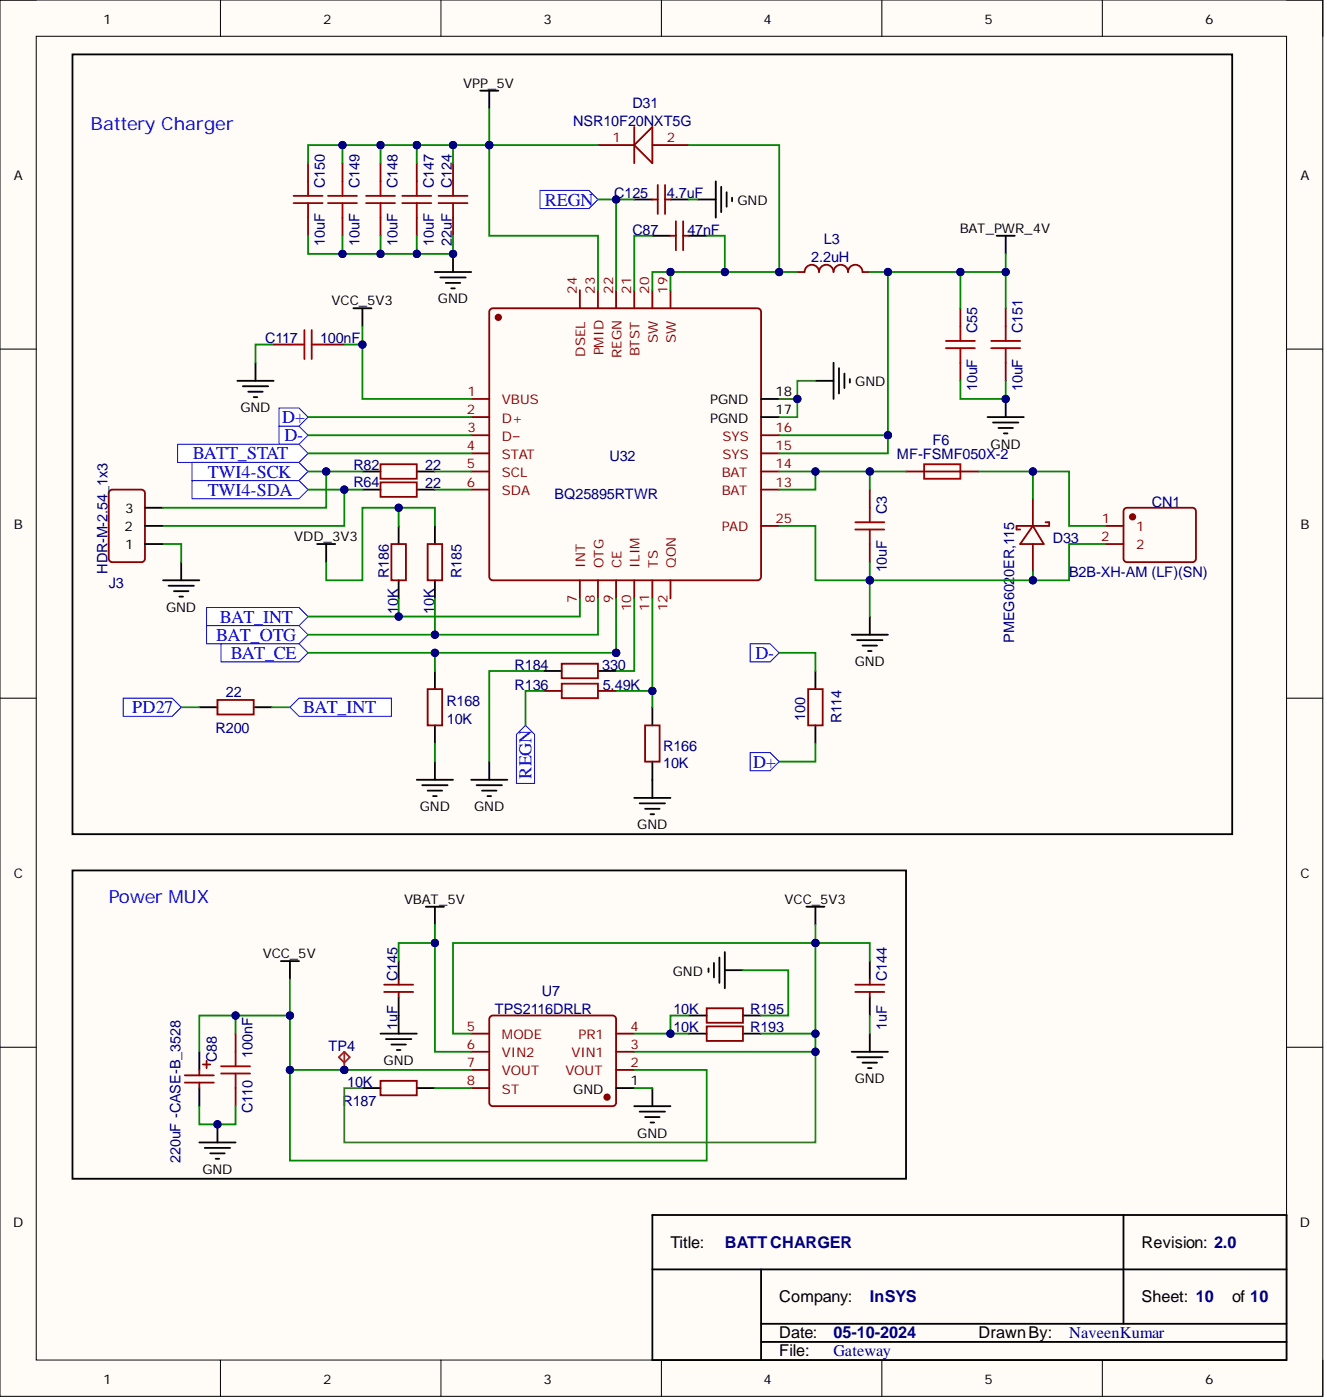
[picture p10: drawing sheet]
<svg xmlns="http://www.w3.org/2000/svg" width="185mm" height="195mm" viewBox="0 0 185 195" stroke-linecap="round" stroke-linejoin="round" font-family="sans-serif">
<defs><g id="words">
<g font-size="2.5" fill="#00f">
<text x="12.6" y="18.1">Battery Charger</text>
<text x="76" y="28.7">REGN</text>
<text x="39.4" y="59.1">D+</text>
<text x="26.9" y="64.1">BATT_STAT</text>
<text x="39.7" y="61.6">D-</text>
<text x="29" y="69.2">TWI4-SDA</text>
<text x="29" y="66.7">TWI4-SCK</text>
<text x="30.2" y="89.4">BAT_OTG</text>
<text x="30.7" y="86.9">BAT_INT</text>
<text x="32.2" y="92">BAT_CE</text>
<text x="105.5" y="92">D-</text>
<text x="18.5" y="99.6">PD27</text>
<text x="42.3" y="99.6">BAT_INT</text>
<text x="105.1" y="107.2">D+</text>
<text x="74.2" y="108.7" transform="rotate(-90 74.2 108.7)">REGN</text>
<text x="15.2" y="126.1">Power MUX</text>
</g>
<g font-size="2.3">
<text x="93.6" y="174.2">Title:</text>
<text x="159.3" y="174.2">Revision: 2.0</text>
<text x="108.8" y="181.8">Company:</text>
<text x="159.3" y="181.8">Sheet: 10</text>
<text x="172" y="181.8">of 10</text>
<text x="108.8" y="186.8">Date:</text>
<text x="108.8" y="189.4">File:</text>
<text x="136.6" y="186.8">DrawnBy:</text>
</g>
<g font-size="2.3" fill="#000080">
<text x="101.2" y="174.2">BATTCHARGER</text>
<text x="121.4" y="181.8">InSYS</text>
<text x="116.3" y="189.4">Gateway</text>
<text x="116.3" y="186.8">05-10-2024</text>
<text x="149.2" y="186.8">NaveenKumar</text>
</g>
<g font-size="2" fill="#000080">
<text x="80" y="17.6">NSR10F20NXT5G</text>
<text x="88.3" y="15">D31</text>
<text x="45.4" y="26.2" transform="rotate(-90 45.4 26.2)">C150</text>
<text x="50.2" y="26.2" transform="rotate(-90 50.2 26.2)">C149</text>
<text x="55.5" y="26.2" transform="rotate(-90 55.5 26.2)">C148</text>
<text x="60.5" y="26.2" transform="rotate(-90 60.5 26.2)">C147</text>
<text x="63.1" y="26.2" transform="rotate(-90 63.1 26.2)">C124</text>
<text x="85.7" y="27.7">C125</text>
<text x="93.1" y="27.7">4.7uF</text>
<text x="45.4" y="34.3" transform="rotate(-90 45.4 34.3)">10uF</text>
<text x="50.2" y="34.3" transform="rotate(-90 50.2 34.3)">10uF</text>
<text x="55.5" y="34.3" transform="rotate(-90 55.5 34.3)">10uF</text>
<text x="60.5" y="34.3" transform="rotate(-90 60.5 34.3)">10uF</text>
<text x="63.1" y="34.3" transform="rotate(-90 63.1 34.3)">22uF</text>
<text x="88.3" y="32.7">C87</text>
<text x="95.9" y="32.7">47nF</text>
<text x="115" y="34.1">L3</text>
<text x="113.2" y="36.6">2.2uH</text>
<text x="37" y="47.9">C117</text>
<text x="44.7" y="47.9">100nF</text>
<text x="136.4" y="46.5" transform="rotate(-90 136.4 46.5)">C55</text>
<text x="142.7" y="46.5" transform="rotate(-90 142.7 46.5)">C151</text>
<text x="136.4" y="54.6" transform="rotate(-90 136.4 54.6)">10uF</text>
<text x="142.7" y="54.6" transform="rotate(-90 142.7 54.6)">10uF</text>
<text x="49.3" y="65.7">R82</text>
<text x="59.3" y="65.7">22</text>
<text x="85.1" y="64.4">U32</text>
<text x="125.2" y="64.1">MF-FSMF050X-2</text>
<text x="130.2" y="62.1">F6</text>
<text x="49.3" y="67.9">R64</text>
<text x="59.3" y="68.2">22</text>
<text x="77.4" y="69.6">BQ25895RTWR</text>
<text x="123.8" y="71.8" transform="rotate(-90 123.8 71.8)">C3</text>
<text x="160.8" y="70.8">CN1</text>
<text x="146.9" y="75.8">D33</text>
<text x="15" y="80.1" transform="rotate(-90 15 80.1)">HDR-M-2.54_1x3</text>
<text x="15.2" y="82.1">J3</text>
<text x="54.3" y="80.7" transform="rotate(-90 54.3 80.7)">R186</text>
<text x="64.4" y="80.7" transform="rotate(-90 64.4 80.7)">R185</text>
<text x="123.8" y="79.9" transform="rotate(-90 123.8 79.9)">10uF</text>
<text x="141.5" y="80.5" transform="rotate(-90 141.5 80.5)">0ER,115</text>
<text x="149.2" y="80.6">B2B-XH-AM (LF)(SN)</text>
<text x="55.6" y="85.7" transform="rotate(-90 55.6 85.7)">10K</text>
<text x="60.6" y="85.7" transform="rotate(-90 60.6 85.7)">10K</text>
<text x="141.5" y="89.7" transform="rotate(-90 141.5 89.7)">PMEG602</text>
<text x="71.8" y="93.5">R184</text>
<text x="84" y="93.5">330</text>
<text x="31.5" y="97.3">22</text>
<text x="62.3" y="98.6">R168</text>
<text x="62.4" y="101.1">10K</text>
<text x="71.8" y="96.3">R136</text>
<text x="84.1" y="96.3">5.49K</text>
<text x="112.4" y="100.7" transform="rotate(-90 112.4 100.7)">100</text>
<text x="117.4" y="100.9" transform="rotate(-90 117.4 100.9)">R114</text>
<text x="30.1" y="102.4">R200</text>
<text x="92.6" y="104.9">R166</text>
<text x="92.6" y="107.2">10K</text>
<text x="55.5" y="137" transform="rotate(-90 55.5 137)">C145</text>
<text x="123.8" y="137" transform="rotate(-90 123.8 137)">C144</text>
<text x="55.5" y="143.8" transform="rotate(-90 55.5 143.8)">1uF</text>
<text x="69" y="141.6">TPS2116DRLR</text>
<text x="75.6" y="139.1">U7</text>
<text x="94" y="141.6">10K</text>
<text x="104.7" y="141.6">R195</text>
<text x="123.8" y="143.8" transform="rotate(-90 123.8 143.8)">1uF</text>
<text x="30.3" y="148.3" transform="rotate(-90 30.3 148.3)">C88</text>
<text x="35.2" y="147.7" transform="rotate(-90 35.2 147.7)">100nF</text>
<text x="45.9" y="146.7">TP4</text>
<text x="94" y="144.1">10K</text>
<text x="104.7" y="144.1">R193</text>
<text x="35.2" y="155.4" transform="rotate(-90 35.2 155.4)">C110</text>
<text x="47.8" y="154.3">R187</text>
<text x="48.5" y="151.7">10K</text>
<text x="25.2" y="162.4" transform="rotate(-90 25.2 162.4)">220uF -CASE-B_3528</text>
</g>
<g font-size="1.9">
<text x="14.4" y="3.3">1</text>
<text x="45.1" y="3.3">2</text>
<text x="75.9" y="3.3">3</text>
<text x="106.6" y="3.3">4</text>
<text x="137.4" y="3.3">5</text>
<text x="168.2" y="3.3">6</text>
<text x="64.7" y="12.2">VPP_5V</text>
<text x="1.9" y="25.1">A</text>
<text x="102.9" y="28.6">GND</text>
<text x="181.5" y="25.1">A</text>
<text x="134" y="32.5">BAT_PWR_4V</text>
<text x="46.3" y="42.6">VCC_5V3</text>
<text x="61.1" y="42.4">GND</text>
<text x="119.4" y="53.9">GND</text>
<text x="33.6" y="57.6">GND</text>
<text x="99.1" y="59">PGND</text>
<text x="99.1" y="56.5">PGND</text>
<text x="108.2" y="57.8">17</text>
<text x="108.2" y="55.3">18</text>
<text x="138.3" y="62.6">GND</text>
<text x="17.5" y="71.6">3</text>
<text x="1.9" y="73.8">B</text>
<text x="17.4" y="74.2">2</text>
<text x="17.5" y="76.7">1</text>
<text x="41.1" y="75.5">VDD_3V3</text>
<text x="181.5" y="73.8">B</text>
<text x="23.2" y="85.4">GND</text>
<text x="119.3" y="93">GND</text>
<text x="58.6" y="113.2">GND</text>
<text x="66.2" y="113.2">GND</text>
<text x="88.9" y="115.8">GND</text>
<text x="1.9" y="122.6">C</text>
<text x="181.5" y="122.6">C</text>
<text x="56.4" y="126.2">VBAT_5V</text>
<text x="109.5" y="126.2">VCC_5V3</text>
<text x="36.7" y="133.7">VCC_5V</text>
<text x="93.9" y="136.2">GND</text>
<text x="53.5" y="148.7">GND</text>
<text x="80" y="152.7">GND</text>
<text x="88" y="151.5">1</text>
<text x="119.3" y="151.2">GND</text>
<text x="88.9" y="158.8">GND</text>
<text x="28.2" y="163.9">GND</text>
<text x="1.9" y="171.3">D</text>
<text x="181.4" y="171.3">D</text>
<text x="14.4" y="193.2">1</text>
<text x="45.1" y="193.2">2</text>
<text x="75.9" y="193.2">3</text>
<text x="106.6" y="193.2">4</text>
<text x="137.4" y="193.2">5</text>
<text x="168.2" y="193.2">6</text>
</g>
<g font-size="1.9" fill="#800">
<text x="85.5" y="19.8">1</text>
<text x="93.1" y="19.8">2</text>
<text x="80.5" y="41" transform="rotate(-90 80.5 41)">24</text>
<text x="83" y="41" transform="rotate(-90 83 41)">23</text>
<text x="85.6" y="41" transform="rotate(-90 85.6 41)">22</text>
<text x="88.1" y="41" transform="rotate(-90 88.1 41)">21</text>
<text x="90.6" y="41" transform="rotate(-90 90.6 41)">20</text>
<text x="93.2" y="41" transform="rotate(-90 93.2 41)">19</text>
<text x="91.8" y="47.8" transform="rotate(-90 91.8 47.8)">SW</text>
<text x="94.3" y="47.8" transform="rotate(-90 94.3 47.8)">SW</text>
<text x="81.7" y="49.8" transform="rotate(-90 81.7 49.8)">DSEL</text>
<text x="84.2" y="49.6" transform="rotate(-90 84.2 49.6)">PMID</text>
<text x="86.7" y="50" transform="rotate(-90 86.7 50)">REGN</text>
<text x="89.3" y="49.7" transform="rotate(-90 89.3 49.7)">BTST</text>
<text x="65.2" y="57.8">2</text>
<text x="65.3" y="55.3">1</text>
<text x="70.1" y="56.5">VBUS</text>
<text x="70.1" y="59">D+</text>
<text x="65.2" y="62.9">4</text>
<text x="65.2" y="65.4">5</text>
<text x="65.3" y="60.3">3</text>
<text x="70.1" y="61.5">D–</text>
<text x="70.1" y="64">STAT</text>
<text x="100.8" y="64">SYS</text>
<text x="100.8" y="61.5">SYS</text>
<text x="108.2" y="65.4">14</text>
<text x="108.2" y="62.9">15</text>
<text x="108.2" y="60.3">16</text>
<text x="65.2" y="67.9">6</text>
<text x="70.1" y="66.6">SCL</text>
<text x="70.1" y="69.1">SDA</text>
<text x="100.7" y="69.1">BAT</text>
<text x="100.7" y="66.6">BAT</text>
<text x="108.2" y="67.9">13</text>
<text x="100.7" y="74.2">PAD</text>
<text x="108.2" y="73">25</text>
<text x="153.7" y="75.5">2</text>
<text x="153.8" y="73">1</text>
<text x="158.6" y="74.2">1</text>
<text x="158.6" y="76.7">2</text>
<text x="81.7" y="79.2" transform="rotate(-90 81.7 79.2)">INT</text>
<text x="84.2" y="79.2" transform="rotate(-90 84.2 79.2)">OTG</text>
<text x="86.7" y="79.2" transform="rotate(-90 86.7 79.2)">CE</text>
<text x="89.3" y="79.2" transform="rotate(-90 89.3 79.2)">ILIM</text>
<text x="91.8" y="79.2" transform="rotate(-90 91.8 79.2)">TS</text>
<text x="94.3" y="79.2" transform="rotate(-90 94.3 79.2)">QON</text>
<text x="80.5" y="84.1" transform="rotate(-90 80.5 84.1)">7</text>
<text x="83" y="84.1" transform="rotate(-90 83 84.1)">8</text>
<text x="85.6" y="84.1" transform="rotate(-90 85.6 84.1)">9</text>
<text x="88.1" y="85.3" transform="rotate(-90 88.1 85.3)">10</text>
<text x="90.6" y="85.2" transform="rotate(-90 90.6 85.2)">11</text>
<text x="93.2" y="85.3" transform="rotate(-90 93.2 85.3)">12</text>
<text x="65.2" y="143.9">5</text>
<text x="88" y="143.9">4</text>
<text x="65.2" y="146.4">6</text>
<text x="65.2" y="148.9">7</text>
<text x="70.1" y="145.1">MODE</text>
<text x="70.1" y="147.6">VIN2</text>
<text x="79.8" y="147.6">VIN1</text>
<text x="80.8" y="145.1">PR1</text>
<text x="88" y="148.9">2</text>
<text x="88" y="146.4">3</text>
<text x="65.2" y="151.5">8</text>
<text x="70.1" y="150.1">VOUT</text>
<text x="70.1" y="152.7">ST</text>
<text x="78.9" y="150.1">VOUT</text>
</g>
</g></defs>
<path d="M0 0h184.6v194.9h-184.6z" fill-rule="evenodd" fill="#fffcf8"/>
<path d="M0 0h184.6v194.9h-184.6z" fill="none" stroke="#000" stroke-width=".14"/>
<path d="M5.1 5.1h174.5v184.8h-174.5z" fill-rule="evenodd" fill="#fffcf8"/>
<g fill="none" stroke="#000" stroke-width=".14">
<path d="M0 0h5.1M5.1 5.1h174.5v184.8h-174.5zM30.8 0v5.1M61.5 0v5.1M92.3 0v5.1M123.1 0v5.1M153.9 0v5.1M179.6 0h5v5.1M0 48.7h5.1M179.6 48.7h5M0 97.5h5.1M179.6 97.5h5"/>
<path d="M0 146.2h5.1M179.6 146.2h5M30.8 189.9v5M61.5 189.9v5M92.3 189.9v5M123.1 189.9v5M153.9 189.9v5M184.6 189.9v5"/>
</g>
<path d="M157.1 71h9.6l.2 .4-.1 6.8-.4 .3-9.3-.1-.3-.4v-6.6z" fill="none" stroke="#800" stroke-width=".25"/>
<circle cx="158.1" cy="72.2" r=".38" fill="#800"/>
<g fill="none" stroke="#800" stroke-width=".25">
<path d="M43 22.8v2.5M43 30.4v2.5M47.8 22.8v2.5M47.8 30.4v2.5M53.1 22.8v2.5M53.1 30.4v2.5M58.2 22.8v2.5M58.2 30.4v2.5M111.3 38h1a1.01 1.01 0 0 1 1-1 1.01 1.01 0 0 1 1 1 1.01 1.01 0 0 1 1-1 1.01 1.01 0 0 1 1 1 1.01 1.01 0 0 1 1-1 1.01 1.01 0 0 1 1.1 1 1.01 1.01 0 0 1 1-1 1.01 1.01 0 0 1 1 1h1M37.9 48.1h2.6M45.5 48.1h2.6M134 43v2.6"/>
<path d="M134 50.6v2.6M140.4 43v2.6M140.4 50.6v2.6M15.4 68.4h4.3l.5 .2v9.4l-.2 .4-4.3 .1-.5-.3v-9.3zM121.4 68.4v2.5M121.4 75.9v2.6M154.3 73.4h2.5M154.3 75.9h2.5M112.8 96.2h2v5.1h-2z"/>
<circle cx="158.1" cy="72.2" r=".38"/>
</g>
<g fill="none" stroke="#a00000" stroke-width=".25">
<path d="M41 28.4h4M41 27.3h4M43 25.3v2M43 28.4v2M45.8 28.4h4M45.8 27.3h4M47.8 25.3v2M47.8 28.4v2M51.1 28.4h4M51.1 27.3h4M53.1 25.3v2M53.1 28.4v2"/>
<path d="M56.1 28.4h4.1M56.1 27.3h4.1M58.2 25.3v2M58.2 28.4v2M40.5 48.1h2M42.5 46.1v4M43.5 48.1h2M43.5 46.1v4M132 48.6h4.1M132 47.6h4.1M134 45.6v2M134 48.6v2"/>
<path d="M138.3 48.6h4.1M138.3 47.6h4.1M140.4 45.6v2M140.4 48.6v2M119.4 73.9h4M119.4 72.9h4M121.4 70.9v2M121.4 73.9v2"/>
</g>
<g fill="none" stroke="#000" stroke-width=".25">
<path d="M33.1 53.2h5.1M33.9 53.9h3.5M34.6 54.7h2.1M35.4 55.4h.5M35.7 50.6v2.6M113.8 53.2h2.5M116.3 50.6v5.1M117.1 51.4v3.5M117.9 52.2v2M118.6 52.9v.5M20.2 70.9h2.6M20.2 75.9h2.6"/>
<path d="M20.2 73.4h2.6M25.3 78.5v2.5M22.8 81h5M23.5 81.8h3.6M24.3 82.5h2M25 83.3h.5M113.8 93.7v2.5M65.8 108.9h5M66.5 109.6h3.6M67.3 110.4h2M68 111.1h.5M68.3 106.3v2.6"/>
<path d="M113.8 101.3v2.5"/>
</g>
<path d="M104.7 105.1h2.8l1.3 1.2-1.3 1.3h-2.8z" fill-rule="evenodd" fill="#fff"/>
<path d="M104.7 105.1h2.8l1.3 1.2-1.3 1.3h-2.8z" fill="none" stroke="#00f" stroke-width=".14"/>
<path d="M104.7 89.9h2.8l1.3 1.2-1.3 1.3h-2.8z" fill-rule="evenodd" fill="#fff"/>
<path d="M104.7 89.9h2.8l1.3 1.2-1.3 1.3h-2.8z" fill="none" stroke="#00f" stroke-width=".14"/>
<path d="M68.5 43.1l37.2-.1 .5 .3v37.2l-.2 .4-37.2 .1-.4-.2-.1-37.3z" fill="none" stroke="#800" stroke-width=".25"/>
<circle cx="69.5" cy="44.3" r=".38" fill="#800"/>
<g fill="none" stroke="#800" stroke-width=".25">
<path d="M65.8 55.7h2.5M65.8 58.2h2.5M80.9 40.5v2.5M83.5 40.5v2.5M86 40.5v2.5M88.5 40.5v2.5M91 40.5v2.5M93.6 40.5v2.5M65.8 60.8h2.5M65.8 63.3h2.5M65.8 65.8h2.5M65.8 68.4h2.5"/>
<path d="M106.2 60.8h2.6M106.2 63.3h2.6M106.2 65.8h2.6M106.2 68.4h2.6M106.2 73.4h2.6M80.9 81v2.5M83.5 81v2.5M86 81v2.5M88.5 81v2.5M91 81v2.5M93.6 81v2.5"/>
<circle cx="69.5" cy="44.3" r=".38"/>
</g>
<path d="M106.2 58.2h2.6M106.2 55.7h2.6" fill="none" stroke="#000" stroke-width=".25"/>
<path d="M38.9 59.5h2.8l1.3 1.3-1.3 1.2h-2.8z" fill-rule="evenodd" fill="#fff"/>
<path d="M38.9 59.5h2.8l1.3 1.3-1.3 1.2h-2.8z" fill="none" stroke="#00f" stroke-width=".14"/>
<path d="M38.9 57h2.8l1.3 1.2-1.3 1.3h-2.8z" fill-rule="evenodd" fill="#fff"/>
<path d="M38.9 57h2.8l1.3 1.2-1.3 1.3h-2.8z" fill="none" stroke="#00f" stroke-width=".14"/>
<path d="M49.3 43h2.5M50.6 43v2.6" fill="none" stroke="#000" stroke-width=".25"/>
<path d="M28.8 84.8h12.9l1.3 1.3-1.3 1.2h-12.9z" fill-rule="evenodd" fill="#fff"/>
<path d="M28.8 84.8h12.9l1.3 1.3-1.3 1.2h-12.9z" fill="none" stroke="#00f" stroke-width=".14"/>
<path d="M28.8 87.3h12.9l1.3 1.3-1.3 1.3h-12.9z" fill-rule="evenodd" fill="#fff"/>
<path d="M28.8 87.3h12.9l1.3 1.3-1.3 1.3h-12.9z" fill="none" stroke="#00f" stroke-width=".14"/>
<path d="M30.9 89.9h10.8l1.3 1.2-1.3 1.3h-10.8z" fill-rule="evenodd" fill="#fff"/>
<path d="M30.9 89.9h10.8l1.3 1.2-1.3 1.3h-10.8z" fill="none" stroke="#00f" stroke-width=".14"/>
<path d="M24.8 62h16.9l1.3 1.3-1.3 1.3h-16.9z" fill-rule="evenodd" fill="#fff"/>
<path d="M24.8 62h16.9l1.3 1.3-1.3 1.3h-16.9z" fill="none" stroke="#00f" stroke-width=".14"/>
<path d="M93.6 32.9h.7M94.3 30.9v4M95.3 30.9v4M95.3 32.9h.8" fill="none" stroke="#800" stroke-width=".25"/>
<path d="M91 32.9h2.6M96.1 32.9h2.5M139.1 32.9h2.5M140.4 32.9v2.5M137.8 58.2h5.1M138.6 59h3.5M139.4 59.7h2M140.4 55.7v2.5M140.1 60.5h.5" fill="none" stroke="#000" stroke-width=".25"/>
<circle cx="140.4" cy="55.7" r=".51" fill="#000080"/>
<circle cx="140.4" cy="55.7" r=".51" fill="none" stroke="#000080" stroke-width=".14"/>
<path d="M61.2 27.3h4.1M61.2 28.4h4.1M63.2 25.3v2M63.2 28.4v2M129 64.8h5v2h-5z" fill="none" stroke="#a00000" stroke-width=".25"/>
<path d="M63.2 22.8v2.5M63.2 30.4v2.5M126.5 65.8h10.1M144.2 69.6v3.8M144.2 75.9v3.8M144.2 73.4l1.5 2.5h-3.3zM145.9 72.9h.5v.5h-4.5v.5h.5" fill="none" stroke="#800" stroke-width=".25"/>
<path d="M67 12.7h2.5M68.3 12.7v2.5M60.7 38h5.1M61.5 38.7h3.5M62.2 39.5h2M63.2 35.4v2.6M63 40.3h.5" fill="none" stroke="#000" stroke-width=".25"/>
<circle cx="63.2" cy="35.4" r=".51" fill="#000080"/>
<circle cx="63.2" cy="35.4" r=".51" fill="none" stroke="#000080" stroke-width=".14"/>
<path d="M91 27.8h.8M91.8 25.8v4.1M92.8 25.8v4.1M92.8 27.8h.8M75.9 96.5h2.5M83.5 96.5h2.5" fill="none" stroke="#800" stroke-width=".25"/>
<path d="M88.5 27.8h2.5M93.6 27.8h2.5M97.4 27.8h2.5M99.9 25.3v5.1M100.7 26.1v3.5M101.4 26.8v2.1M102.2 27.6v.5" fill="none" stroke="#000" stroke-width=".25"/>
<path d="M78.4 95.4h5.1v2.1h-5.1z" fill="none" stroke="#a00000" stroke-width=".25"/>
<path d="M75.4 26.6h6.8l1.3 1.2-1.3 1.3h-6.8z" fill-rule="evenodd" fill="#fff"/>
<path d="M75.4 26.6h6.8l1.3 1.2-1.3 1.3h-6.8z" fill="none" stroke="#00f" stroke-width=".14"/>
<path d="M73.3 101.3l1.3 1.2v6.9h-2.5v-6.9z" fill-rule="evenodd" fill="#fff"/>
<path d="M73.3 101.3l1.3 1.2v6.9h-2.5v-6.9z" fill="none" stroke="#00f" stroke-width=".14"/>
<g fill="none" stroke="#000" stroke-width=".25">
<path d="M10.1 7.6h161.9v108.9h-161.9zM44.3 75.9h2.5M45.5 75.9v2.6M55.6 73.4v2.5M60.7 73.4v2.5M55.6 81v2.5M60.7 81v2.5M60.7 93.7v2.5M75.9 93.7h2.5M83.5 93.7h2.5M58.2 108.9h5M58.9 109.6h3.6"/>
<path d="M59.7 110.4h2M60.4 111.1h.6M60.7 101.3v2.5M60.7 106.3v2.6M10.1 121.5h116.4v43.1h-116.4zM55.6 134.2v2.5M55.6 139.2v5.1M98.9 135.2v.5M99.6 134.4v2.1M100.4 133.7v3.5M101.2 132.9v5.1M101.2 135.4h2.5"/>
<path d="M121.4 134.2v2.5M121.4 139.2v2.6M50.6 151.9h2.5M53.1 144.3h5.1M53.9 145.1h3.5M54.6 145.8h2.1M55.4 146.6h.5M58.2 151.9h2.5M88.5 154.4h5.1M89.3 155.2h3.5M90 155.9h2.1M90.8 156.7h.5"/>
<path d="M91 151.9v2.5M96.1 144.3h2.5M96.1 141.8h2.5M103.7 144.3h2.5M103.7 141.8h2.5M118.9 146.8h5M119.6 147.6h3.6M120.4 148.3h2M121.1 149.1h.5M121.4 144.3v2.5"/>
</g>
<g fill="none" stroke="#800" stroke-width=".25">
<path d="M88.5 17.7v5.1M91 17.7v5.1l-2.5-2.5zM83.5 20.3h5M91 20.3h5.1M54.6 75.9h2.1v5.1h-2.1zM59.7 75.9h2v5.1h-2zM59.7 96.2h2v5.1h-2zM78.4 92.7h5.1v2h-5.1zM53.6 137.5h4.1M53.6 138.5h4.1M55.6 136.7v.8M55.6 138.5v.7"/>
<path d="M119.4 137.5h4M119.4 138.5h4M121.4 136.7v.8M121.4 138.5v.7M53.1 150.9h5.1v2h-5.1zM68.5 141.8h17.2l.3 .5-.1 11.9-.4 .2h-17l-.2-.5v-11.6zM98.6 143.3h5.1v2h-5.1zM98.6 140.8h5.1v2h-5.1z"/>
</g>
<circle cx="84.7" cy="153.2" r=".38" fill="#800"/>
<g fill="none" stroke="#800" stroke-width=".25">
<path d="M65.8 149.4h2.5M65.8 146.8h2.5M65.8 144.3h2.5M65.8 151.9h2.5M86 149.4h2.5M86 146.8h2.5M86 144.3h2.5"/>
<circle cx="84.7" cy="153.2" r=".38"/>
</g>
<path d="M39.2 134.2h2.5M40.5 134.2v2.5M86 151.9h2.5" fill="none" stroke="#000" stroke-width=".25"/>
<circle cx="48.1" cy="149.4" r=".51" fill="#000080"/>
<circle cx="48.1" cy="149.4" r=".51" fill="none" stroke="#000080" stroke-width=".14"/>
<path d="M48.1 146.8l.7 .8-.7 .7-.8-.7zM48.1 146.8v2.6" fill="none" stroke="#8d2323" stroke-width=".25"/>
<circle cx="48.1" cy="149.4" r=".51" fill="#000080"/>
<circle cx="48.1" cy="149.4" r=".51" fill="none" stroke="#000080" stroke-width=".14"/>
<path d="M25.8 150.1h4M25.8 151.1h4M27.8 149.4v.7M27.8 151.1v.8M28.3 148.6h1M28.8 148.1v1M32.9 144.3v2.5M32.9 151.9v2.5" fill="none" stroke="#800" stroke-width=".25"/>
<path d="M27.8 146.8v2.6M27.8 151.9v2.5M27.8 159.5h5.1M30.3 157v2.5M28.6 160.2h3.5M29.3 161h2.1M30.1 161.8h.5" fill="none" stroke="#000" stroke-width=".25"/>
<path d="M30.9 148.9h4M30.9 149.9h4M32.9 146.8v2.1M32.9 149.9v2" fill="none" stroke="#a00000" stroke-width=".25"/>
<circle cx="30.3" cy="157" r=".51" fill="#000080"/>
<circle cx="30.3" cy="157" r=".51" fill="none" stroke="#000080" stroke-width=".14"/>
<path d="M26.8 67.1h14.9l1.3 1.3-1.3 1.2h-14.9z" fill-rule="evenodd" fill="#fff"/>
<path d="M26.8 67.1h14.9l1.3 1.3-1.3 1.2h-14.9z" fill="none" stroke="#00f" stroke-width=".14"/>
<path d="M26.8 64.6h14.9l1.3 1.2-1.3 1.3h-14.9z" fill-rule="evenodd" fill="#fff"/>
<path d="M26.8 64.6h14.9l1.3 1.2-1.3 1.3h-14.9z" fill="none" stroke="#00f" stroke-width=".14"/>
<path d="M17.2 97.5h6.8l1.3 1.2-1.3 1.3h-6.8z" fill-rule="evenodd" fill="#fff"/>
<path d="M17.2 97.5h6.8l1.3 1.2-1.3 1.3h-6.8z" fill="none" stroke="#00f" stroke-width=".14"/>
<path d="M41.7 97.5h12.9v2.5h-12.9l-1.2-1.3z" fill-rule="evenodd" fill="#fff"/>
<path d="M41.7 97.5h12.9v2.5h-12.9l-1.2-1.3z" fill="none" stroke="#00f" stroke-width=".14"/>
<g fill="none" stroke="#000" stroke-width=".25">
<path d="M50.6 65.8h2.5M50.6 68.4h2.5M58.2 65.8h2.5M58.2 68.4h2.5M27.8 98.7h2.5M35.4 98.7h2.5M91 98.7v2.6M118.9 88.6h5M119.6 89.4h3.6M120.4 90.1h2M121.1 90.9h.5M121.4 86.1v2.5"/>
<path d="M88.5 111.4h5.1M89.3 112.1h3.5M90 112.9h2.1M90.8 113.7h.5M91 106.3v5.1M59.4 126.6h2.6M60.7 126.6v2.5M112.5 126.6h2.6M113.8 126.6v2.5M91 169.6h88.6v20.3h-88.6zM91 177.2h88.6M106.2 177.2v12.7"/>
<path d="M156.8 169.6v15.2M106.2 184.8h73.4M106.2 187.3h73.4"/>
</g>
<path d="M53.1 64.8h5.1v2h-5.1zM53.1 67.3h5.1v2.1h-5.1zM30.3 97.7h5.1v2h-5.1zM90 101.3h2.1v5h-2.1z" fill="none" stroke="#800" stroke-width=".25"/>
<path d="M134 53.2v2.5h6.4v-2.5" fill="none" stroke="#080" stroke-width=".25"/>
<circle cx="140.4" cy="55.7" r=".51" fill="#000080"/>
<circle cx="140.4" cy="55.7" r=".51" fill="none" stroke="#000080" stroke-width=".14"/>
<path d="M140.4 38v5" fill="none" stroke="#080" stroke-width=".25"/>
<circle cx="140.4" cy="38" r=".51" fill="#000080"/>
<circle cx="140.4" cy="38" r=".51" fill="none" stroke="#000080" stroke-width=".14"/>
<path d="M48.1 68.4v5h-25.3" fill="none" stroke="#080" stroke-width=".25"/>
<circle cx="48.1" cy="68.4" r=".51" fill="#000080"/>
<circle cx="48.1" cy="68.4" r=".51" fill="none" stroke="#000080" stroke-width=".14"/>
<path d="M48.1 48.1h2.5" fill="none" stroke="#080" stroke-width=".25"/>
<circle cx="50.6" cy="48.1" r=".51" fill="#000080"/>
<circle cx="50.6" cy="48.1" r=".51" fill="none" stroke="#000080" stroke-width=".14"/>
<path d="M43 58.2h22.8M43 63.3h22.8M43 60.8h22.8M60.7 65.8h5.1M60.7 68.4h5.1M113.8 65.8v2.6h-5M108.8 91.1h5v2.6M113.8 103.8v2.5h-5" fill="none" stroke="#080" stroke-width=".25"/>
<circle cx="113.8" cy="65.8" r=".51" fill="#000080"/>
<circle cx="113.8" cy="65.8" r=".51" fill="none" stroke="#000080" stroke-width=".14"/>
<path d="M91 32.9h-2.5v7.6M98.6 32.9h2.6v5.1" fill="none" stroke="#080" stroke-width=".25"/>
<circle cx="101.2" cy="38" r=".51" fill="#000080"/>
<circle cx="101.2" cy="38" r=".51" fill="none" stroke="#000080" stroke-width=".14"/>
<path d="M96.1 20.3h12.7v17.7M96.1 27.8h1.3M75.9 93.7h-7.6v12.6M88.5 83.5v10.2h-2.5M60.7 103.8v2.5" fill="none" stroke="#080" stroke-width=".25"/>
<circle cx="108.8" cy="38" r=".51" fill="#000080"/>
<circle cx="108.8" cy="38" r=".51" fill="none" stroke="#000080" stroke-width=".14"/>
<path d="M113.8 131.6h7.6v2.6" fill="none" stroke="#080" stroke-width=".25"/>
<circle cx="113.8" cy="131.6" r=".51" fill="#000080"/>
<circle cx="113.8" cy="131.6" r=".51" fill="none" stroke="#000080" stroke-width=".14"/>
<path d="M32.9 141.8v2.5" fill="none" stroke="#080" stroke-width=".25"/>
<circle cx="32.9" cy="141.8" r=".51" fill="#000080"/>
<circle cx="32.9" cy="141.8" r=".51" fill="none" stroke="#000080" stroke-width=".14"/>
<path d="M55.6 134.2v-2.6h5.1v15.2h5.1M103.7 135.4h6.3v6.4h-3.8M60.7 151.9h5.1" fill="none" stroke="#080" stroke-width=".25"/>
<circle cx="60.7" cy="131.6" r=".51" fill="#000080"/>
<circle cx="60.7" cy="131.6" r=".51" fill="none" stroke="#000080" stroke-width=".14"/>
<path d="M27.8 154.4v2.6h5.1v-2.6M88.5 151.9h2.5" fill="none" stroke="#080" stroke-width=".25"/>
<circle cx="30.3" cy="157" r=".51" fill="#000080"/>
<circle cx="30.3" cy="157" r=".51" fill="none" stroke="#000080" stroke-width=".14"/>
<path d="M83.5 27.8h5M22.8 75.9h2.5v2.6" fill="none" stroke="#080" stroke-width=".25"/>
<circle cx="86" cy="27.8" r=".51" fill="#000080"/>
<circle cx="86" cy="27.8" r=".51" fill="none" stroke="#000080" stroke-width=".14"/>
<path d="M108.8 60.8h15.1" fill="none" stroke="#080" stroke-width=".25"/>
<circle cx="123.9" cy="60.8" r=".51" fill="#000080"/>
<circle cx="123.9" cy="60.8" r=".51" fill="none" stroke="#000080" stroke-width=".14"/>
<path d="M86 27.8v12.7" fill="none" stroke="#080" stroke-width=".25"/>
<circle cx="86" cy="27.8" r=".51" fill="#000080"/>
<circle cx="86" cy="27.8" r=".51" fill="none" stroke="#000080" stroke-width=".14"/>
<path d="M93.6 38v2.5" fill="none" stroke="#080" stroke-width=".25"/>
<circle cx="93.6" cy="38" r=".51" fill="#000080"/>
<circle cx="93.6" cy="38" r=".51" fill="none" stroke="#000080" stroke-width=".14"/>
<path d="M37.9 48.1h-2.2v2.5M60.7 129.1v2.5" fill="none" stroke="#080" stroke-width=".25"/>
<circle cx="60.7" cy="131.6" r=".51" fill="#000080"/>
<circle cx="60.7" cy="131.6" r=".51" fill="none" stroke="#000080" stroke-width=".14"/>
<path d="M45.5 65.8h5.1" fill="none" stroke="#080" stroke-width=".25"/>
<circle cx="45.5" cy="65.8" r=".51" fill="#000080"/>
<circle cx="45.5" cy="65.8" r=".51" fill="none" stroke="#000080" stroke-width=".14"/>
<path d="M43 65.8h2.5v5.1h-22.7" fill="none" stroke="#080" stroke-width=".25"/>
<circle cx="45.5" cy="65.8" r=".51" fill="#000080"/>
<circle cx="45.5" cy="65.8" r=".51" fill="none" stroke="#000080" stroke-width=".14"/>
<path d="M43 68.4h7.6" fill="none" stroke="#080" stroke-width=".25"/>
<circle cx="48.1" cy="68.4" r=".51" fill="#000080"/>
<circle cx="48.1" cy="68.4" r=".51" fill="none" stroke="#000080" stroke-width=".14"/>
<path d="M68.3 15.2v17.7h15.2v7.6" fill="none" stroke="#080" stroke-width=".25"/>
<circle cx="68.3" cy="20.3" r=".51" fill="#000080"/>
<circle cx="68.3" cy="20.3" r=".51" fill="none" stroke="#000080" stroke-width=".14"/>
<path d="M68.3 20.3h15.2" fill="none" stroke="#080" stroke-width=".25"/>
<circle cx="68.3" cy="20.3" r=".51" fill="#000080"/>
<circle cx="68.3" cy="20.3" r=".51" fill="none" stroke="#000080" stroke-width=".14"/>
<path d="M68.3 20.3h-5.1v2.5" fill="none" stroke="#080" stroke-width=".25"/>
<circle cx="63.2" cy="20.3" r=".51" fill="#000080"/>
<circle cx="63.2" cy="20.3" r=".51" fill="none" stroke="#000080" stroke-width=".14"/>
<circle cx="68.3" cy="20.3" r=".51" fill="#000080"/>
<circle cx="68.3" cy="20.3" r=".51" fill="none" stroke="#000080" stroke-width=".14"/>
<path d="M58.2 32.9v2.5" fill="none" stroke="#080" stroke-width=".25"/>
<circle cx="58.2" cy="35.4" r=".51" fill="#000080"/>
<circle cx="58.2" cy="35.4" r=".51" fill="none" stroke="#000080" stroke-width=".14"/>
<path d="M58.2 20.3v2.5" fill="none" stroke="#080" stroke-width=".25"/>
<circle cx="58.2" cy="20.3" r=".51" fill="#000080"/>
<circle cx="58.2" cy="20.3" r=".51" fill="none" stroke="#000080" stroke-width=".14"/>
<path d="M58.2 20.3h5" fill="none" stroke="#080" stroke-width=".25"/>
<circle cx="58.2" cy="20.3" r=".51" fill="#000080"/>
<circle cx="58.2" cy="20.3" r=".51" fill="none" stroke="#000080" stroke-width=".14"/>
<circle cx="63.2" cy="20.3" r=".51" fill="#000080"/>
<circle cx="63.2" cy="20.3" r=".51" fill="none" stroke="#000080" stroke-width=".14"/>
<path d="M53.1 32.9v2.5" fill="none" stroke="#080" stroke-width=".25"/>
<circle cx="53.1" cy="35.4" r=".51" fill="#000080"/>
<circle cx="53.1" cy="35.4" r=".51" fill="none" stroke="#000080" stroke-width=".14"/>
<path d="M53.1 20.3v2.5" fill="none" stroke="#080" stroke-width=".25"/>
<circle cx="53.1" cy="20.3" r=".51" fill="#000080"/>
<circle cx="53.1" cy="20.3" r=".51" fill="none" stroke="#000080" stroke-width=".14"/>
<path d="M43 32.9v2.5h20.2v-2.5" fill="none" stroke="#080" stroke-width=".25"/>
<circle cx="47.8" cy="35.4" r=".51" fill="#000080"/>
<circle cx="47.8" cy="35.4" r=".51" fill="none" stroke="#000080" stroke-width=".14"/>
<circle cx="53.1" cy="35.4" r=".51" fill="#000080"/>
<circle cx="53.1" cy="35.4" r=".51" fill="none" stroke="#000080" stroke-width=".14"/>
<circle cx="58.2" cy="35.4" r=".51" fill="#000080"/>
<circle cx="58.2" cy="35.4" r=".51" fill="none" stroke="#000080" stroke-width=".14"/>
<circle cx="63.2" cy="35.4" r=".51" fill="#000080"/>
<circle cx="63.2" cy="35.4" r=".51" fill="none" stroke="#000080" stroke-width=".14"/>
<path d="M58.2 20.3h-15.2v2.5" fill="none" stroke="#080" stroke-width=".25"/>
<circle cx="47.8" cy="20.3" r=".51" fill="#000080"/>
<circle cx="47.8" cy="20.3" r=".51" fill="none" stroke="#000080" stroke-width=".14"/>
<circle cx="53.1" cy="20.3" r=".51" fill="#000080"/>
<circle cx="53.1" cy="20.3" r=".51" fill="none" stroke="#000080" stroke-width=".14"/>
<circle cx="58.2" cy="20.3" r=".51" fill="#000080"/>
<circle cx="58.2" cy="20.3" r=".51" fill="none" stroke="#000080" stroke-width=".14"/>
<path d="M47.8 32.9v2.5" fill="none" stroke="#080" stroke-width=".25"/>
<circle cx="47.8" cy="35.4" r=".51" fill="#000080"/>
<circle cx="47.8" cy="35.4" r=".51" fill="none" stroke="#000080" stroke-width=".14"/>
<path d="M47.8 20.3v2.5" fill="none" stroke="#080" stroke-width=".25"/>
<circle cx="47.8" cy="20.3" r=".51" fill="#000080"/>
<circle cx="47.8" cy="20.3" r=".51" fill="none" stroke="#000080" stroke-width=".14"/>
<path d="M60.7 83.5v5.1" fill="none" stroke="#080" stroke-width=".25"/>
<circle cx="60.7" cy="88.6" r=".51" fill="#000080"/>
<circle cx="60.7" cy="88.6" r=".51" fill="none" stroke="#000080" stroke-width=".14"/>
<path d="M83.5 83.5v5.1h-40.5" fill="none" stroke="#080" stroke-width=".25"/>
<circle cx="60.7" cy="88.6" r=".51" fill="#000080"/>
<circle cx="60.7" cy="88.6" r=".51" fill="none" stroke="#000080" stroke-width=".14"/>
<path d="M55.6 83.5v2.6" fill="none" stroke="#080" stroke-width=".25"/>
<circle cx="55.6" cy="86.1" r=".51" fill="#000080"/>
<circle cx="55.6" cy="86.1" r=".51" fill="none" stroke="#000080" stroke-width=".14"/>
<path d="M55.6 70.9v2.5" fill="none" stroke="#080" stroke-width=".25"/>
<circle cx="55.6" cy="70.9" r=".51" fill="#000080"/>
<circle cx="55.6" cy="70.9" r=".51" fill="none" stroke="#000080" stroke-width=".14"/>
<path d="M80.9 83.5v2.6h-37.9" fill="none" stroke="#080" stroke-width=".25"/>
<circle cx="55.6" cy="86.1" r=".51" fill="#000080"/>
<circle cx="55.6" cy="86.1" r=".51" fill="none" stroke="#000080" stroke-width=".14"/>
<path d="M60.7 73.4v-2.5h-10.1v10.1h-5.1v-2.5" fill="none" stroke="#080" stroke-width=".25"/>
<circle cx="55.6" cy="70.9" r=".51" fill="#000080"/>
<circle cx="55.6" cy="70.9" r=".51" fill="none" stroke="#000080" stroke-width=".14"/>
<path d="M86 83.5v7.6" fill="none" stroke="#080" stroke-width=".25"/>
<circle cx="86" cy="91.1" r=".51" fill="#000080"/>
<circle cx="86" cy="91.1" r=".51" fill="none" stroke="#000080" stroke-width=".14"/>
<path d="M75.9 96.5h-2.6v4.8M86 91.1h.2" fill="none" stroke="#080" stroke-width=".25"/>
<circle cx="86" cy="91.1" r=".51" fill="#000080"/>
<circle cx="86" cy="91.1" r=".51" fill="none" stroke="#000080" stroke-width=".14"/>
<path d="M60.7 91.1v2.6" fill="none" stroke="#080" stroke-width=".25"/>
<circle cx="60.7" cy="91.1" r=".51" fill="#000080"/>
<circle cx="60.7" cy="91.1" r=".51" fill="none" stroke="#000080" stroke-width=".14"/>
<path d="M43 91.1h43" fill="none" stroke="#080" stroke-width=".25"/>
<circle cx="60.7" cy="91.1" r=".51" fill="#000080"/>
<circle cx="60.7" cy="91.1" r=".51" fill="none" stroke="#000080" stroke-width=".14"/>
<circle cx="86" cy="91.1" r=".51" fill="#000080"/>
<circle cx="86" cy="91.1" r=".51" fill="none" stroke="#000080" stroke-width=".14"/>
<path d="M108.8 55.7h2.5v2.5h-2.5" fill="none" stroke="#38761d" stroke-width=".25"/>
<circle cx="111.3" cy="55.7" r=".51" fill="#000080"/>
<circle cx="111.3" cy="55.7" r=".51" fill="none" stroke="#000080" stroke-width=".14"/>
<path d="M113.8 53.2h-2.5v2.5" fill="none" stroke="#38761d" stroke-width=".25"/>
<circle cx="111.3" cy="55.7" r=".51" fill="#000080"/>
<circle cx="111.3" cy="55.7" r=".51" fill="none" stroke="#000080" stroke-width=".14"/>
<path d="M144.2 65.8v3.8" fill="none" stroke="#080" stroke-width=".25"/>
<circle cx="144.2" cy="65.8" r=".51" fill="#000080"/>
<circle cx="144.2" cy="65.8" r=".51" fill="none" stroke="#000080" stroke-width=".14"/>
<path d="M108.8 65.8h17.7" fill="none" stroke="#080" stroke-width=".25"/>
<circle cx="121.4" cy="65.8" r=".51" fill="#000080"/>
<circle cx="121.4" cy="65.8" r=".51" fill="none" stroke="#000080" stroke-width=".14"/>
<circle cx="113.8" cy="65.8" r=".51" fill="#000080"/>
<circle cx="113.8" cy="65.8" r=".51" fill="none" stroke="#000080" stroke-width=".14"/>
<path d="M121.4 78.5v2.5" fill="none" stroke="#080" stroke-width=".25"/>
<circle cx="121.4" cy="81" r=".51" fill="#000080"/>
<circle cx="121.4" cy="81" r=".51" fill="none" stroke="#000080" stroke-width=".14"/>
<path d="M121.4 65.8v2.6" fill="none" stroke="#080" stroke-width=".25"/>
<circle cx="121.4" cy="65.8" r=".51" fill="#000080"/>
<circle cx="121.4" cy="65.8" r=".51" fill="none" stroke="#000080" stroke-width=".14"/>
<path d="M136.6 65.8h12.6v7.6h5.1" fill="none" stroke="#080" stroke-width=".25"/>
<circle cx="144.2" cy="65.8" r=".51" fill="#000080"/>
<circle cx="144.2" cy="65.8" r=".51" fill="none" stroke="#000080" stroke-width=".14"/>
<path d="M154.3 75.9h-5.1v5.1h-5v-1.3" fill="none" stroke="#080" stroke-width=".25"/>
<circle cx="144.2" cy="81" r=".51" fill="#000080"/>
<circle cx="144.2" cy="81" r=".51" fill="none" stroke="#000080" stroke-width=".14"/>
<path d="M121.4 81v5.1" fill="none" stroke="#38761d" stroke-width=".25"/>
<circle cx="121.4" cy="81" r=".51" fill="#000080"/>
<circle cx="121.4" cy="81" r=".51" fill="none" stroke="#000080" stroke-width=".14"/>
<path d="M108.8 73.4h5v7.6h30.4" fill="none" stroke="#080" stroke-width=".25"/>
<circle cx="121.4" cy="81" r=".51" fill="#000080"/>
<circle cx="121.4" cy="81" r=".51" fill="none" stroke="#000080" stroke-width=".14"/>
<circle cx="144.2" cy="81" r=".51" fill="#000080"/>
<circle cx="144.2" cy="81" r=".51" fill="none" stroke="#000080" stroke-width=".14"/>
<path d="M50.6 45.6v10.1h15.2" fill="none" stroke="#080" stroke-width=".25"/>
<circle cx="50.6" cy="48.1" r=".51" fill="#000080"/>
<circle cx="50.6" cy="48.1" r=".51" fill="none" stroke="#000080" stroke-width=".14"/>
<path d="M25.3 98.7h2.5M37.9 98.7h2.6" fill="none" stroke="#38761d" stroke-width=".25"/>
<path d="M86 96.5h5" fill="none" stroke="#080" stroke-width=".25"/>
<circle cx="91" cy="96.5" r=".51" fill="#000080"/>
<circle cx="91" cy="96.5" r=".51" fill="none" stroke="#000080" stroke-width=".14"/>
<path d="M91 83.5v15.2" fill="none" stroke="#080" stroke-width=".25"/>
<circle cx="91" cy="96.5" r=".51" fill="#000080"/>
<circle cx="91" cy="96.5" r=".51" fill="none" stroke="#000080" stroke-width=".14"/>
<path d="M111.3 38h-20.3v2.5" fill="none" stroke="#080" stroke-width=".25"/>
<circle cx="93.6" cy="38" r=".51" fill="#000080"/>
<circle cx="93.6" cy="38" r=".51" fill="none" stroke="#000080" stroke-width=".14"/>
<circle cx="101.2" cy="38" r=".51" fill="#000080"/>
<circle cx="101.2" cy="38" r=".51" fill="none" stroke="#000080" stroke-width=".14"/>
<circle cx="108.8" cy="38" r=".51" fill="#000080"/>
<circle cx="108.8" cy="38" r=".51" fill="none" stroke="#000080" stroke-width=".14"/>
<path d="M121.4 38h2.5" fill="none" stroke="#080" stroke-width=".25"/>
<circle cx="123.9" cy="38" r=".51" fill="#000080"/>
<circle cx="123.9" cy="38" r=".51" fill="none" stroke="#000080" stroke-width=".14"/>
<path d="M27.8 146.8v-5h12.7v7.6h25.3" fill="none" stroke="#080" stroke-width=".25"/>
<circle cx="32.9" cy="141.8" r=".51" fill="#000080"/>
<circle cx="32.9" cy="141.8" r=".51" fill="none" stroke="#000080" stroke-width=".14"/>
<circle cx="40.5" cy="141.8" r=".51" fill="#000080"/>
<circle cx="40.5" cy="141.8" r=".51" fill="none" stroke="#000080" stroke-width=".14"/>
<circle cx="40.5" cy="149.4" r=".51" fill="#000080"/>
<circle cx="40.5" cy="149.4" r=".51" fill="none" stroke="#000080" stroke-width=".14"/>
<circle cx="48.1" cy="149.4" r=".51" fill="#000080"/>
<circle cx="48.1" cy="149.4" r=".51" fill="none" stroke="#000080" stroke-width=".14"/>
<path d="M40.5 149.4v12.6h58.1v-12.6h-10.1" fill="none" stroke="#080" stroke-width=".25"/>
<circle cx="40.5" cy="149.4" r=".51" fill="#000080"/>
<circle cx="40.5" cy="149.4" r=".51" fill="none" stroke="#000080" stroke-width=".14"/>
<path d="M88.5 144.3h5.1" fill="none" stroke="#080" stroke-width=".25"/>
<circle cx="93.6" cy="144.3" r=".51" fill="#000080"/>
<circle cx="93.6" cy="144.3" r=".51" fill="none" stroke="#000080" stroke-width=".14"/>
<path d="M106.2 144.3h7.6" fill="none" stroke="#080" stroke-width=".25"/>
<circle cx="113.8" cy="144.3" r=".51" fill="#000080"/>
<circle cx="113.8" cy="144.3" r=".51" fill="none" stroke="#000080" stroke-width=".14"/>
<path d="M96.1 141.8h-2.5v2.5h2.5" fill="none" stroke="#080" stroke-width=".25"/>
<circle cx="93.6" cy="144.3" r=".51" fill="#000080"/>
<circle cx="93.6" cy="144.3" r=".51" fill="none" stroke="#000080" stroke-width=".14"/>
<path d="M40.5 136.7v5.1M121.4 141.8v2.5" fill="none" stroke="#38761d" stroke-width=".25"/>
<circle cx="40.5" cy="141.8" r=".51" fill="#000080"/>
<circle cx="40.5" cy="141.8" r=".51" fill="none" stroke="#000080" stroke-width=".14"/>
<path d="M65.8 144.3h-2.6v-12.7h50.6v15.2h-25.3" fill="none" stroke="#080" stroke-width=".25"/>
<circle cx="113.8" cy="146.8" r=".51" fill="#000080"/>
<circle cx="113.8" cy="146.8" r=".51" fill="none" stroke="#000080" stroke-width=".14"/>
<circle cx="113.8" cy="144.3" r=".51" fill="#000080"/>
<circle cx="113.8" cy="144.3" r=".51" fill="none" stroke="#000080" stroke-width=".14"/>
<circle cx="113.8" cy="131.6" r=".51" fill="#000080"/>
<circle cx="113.8" cy="131.6" r=".51" fill="none" stroke="#000080" stroke-width=".14"/>
<path d="M113.8 129.1v2.5" fill="none" stroke="#38761d" stroke-width=".25"/>
<circle cx="113.8" cy="131.6" r=".51" fill="#000080"/>
<circle cx="113.8" cy="131.6" r=".51" fill="none" stroke="#000080" stroke-width=".14"/>
<path d="M140.4 35.4v2.6h-16.5v25.3h-15.1" fill="none" stroke="#080" stroke-width=".25"/>
<circle cx="140.4" cy="38" r=".51" fill="#000080"/>
<circle cx="140.4" cy="38" r=".51" fill="none" stroke="#000080" stroke-width=".14"/>
<circle cx="134" cy="38" r=".51" fill="#000080"/>
<circle cx="134" cy="38" r=".51" fill="none" stroke="#000080" stroke-width=".14"/>
<circle cx="123.9" cy="38" r=".51" fill="#000080"/>
<circle cx="123.9" cy="38" r=".51" fill="none" stroke="#000080" stroke-width=".14"/>
<circle cx="123.9" cy="60.8" r=".51" fill="#000080"/>
<circle cx="123.9" cy="60.8" r=".51" fill="none" stroke="#000080" stroke-width=".14"/>
<path d="M134 38v5" fill="none" stroke="#080" stroke-width=".25"/>
<circle cx="134" cy="38" r=".51" fill="#000080"/>
<circle cx="134" cy="38" r=".51" fill="none" stroke="#000080" stroke-width=".14"/>
<path d="M113.8 146.8v12.7h-65.7v-7.6h2.5" fill="none" stroke="#38761d" stroke-width=".25"/>
<circle cx="113.8" cy="146.8" r=".51" fill="#000080"/>
<circle cx="113.8" cy="146.8" r=".51" fill="none" stroke="#000080" stroke-width=".14"/>
<use href="#words"/>
</svg>
